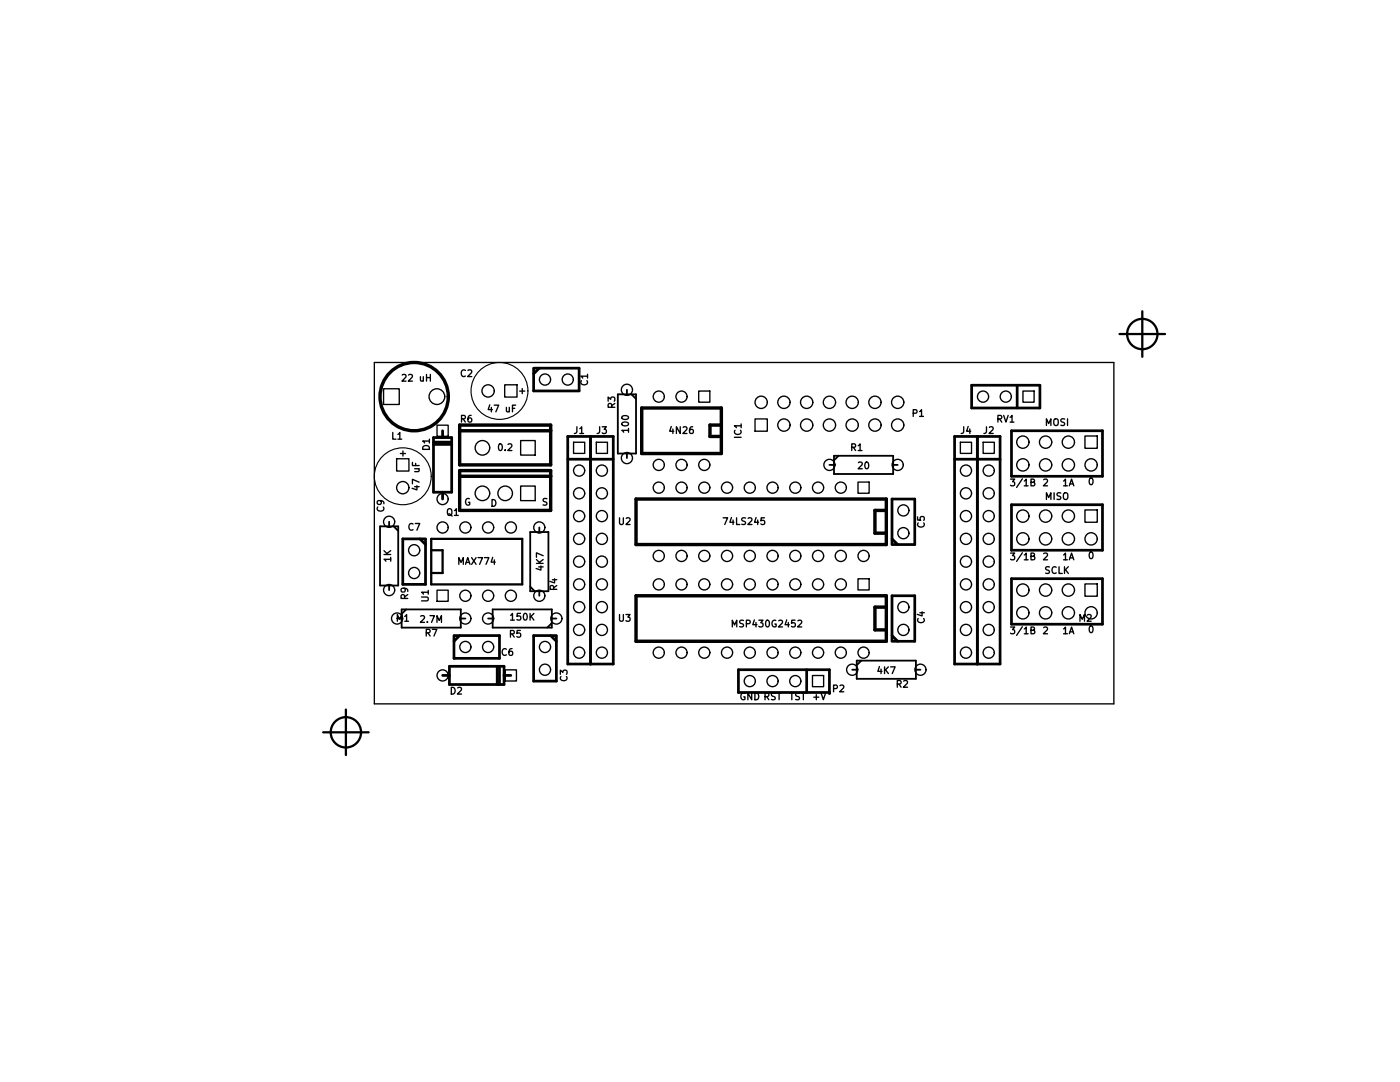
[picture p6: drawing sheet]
<svg xmlns="http://www.w3.org/2000/svg" width="279mm" height="216mm" viewBox="0 0 279 216" stroke-linecap="round" stroke-linejoin="round" font-family="sans-serif">
<g fill="none" stroke="#000" stroke-width=".45">
<path d="M223.4 66.7h9.1M228 62.1v9.1M86.1 109.8h2.2v4.5h-2.2M86.1 107.5h18.1v9.1h-18.1zM64.5 146.1h9.1M69 141.6v9.1"/>
<circle cx="228" cy="66.7" r="3"/>
<circle cx="69" cy="146.1" r="3"/>
</g>
<g fill="none" stroke="#000" stroke-width=".27">
<path d="M74.7 72.3h147.6v68.1h-147.6zM76.5 77.6h3.2v3.1h-3.2zM80.3 74.8l.5-.1 .2 .4-.8 1h.8M81.5 74.8l.6-.1 .2 .4-.8 1h.8M83.9 75.2l.1 .8 .3 .1 .2-.2M84.5 75.2v.9M85.1 74.7v1.4M85.1 75.3h.8M85.9 74.7v1.4M92.9 73.9a.64 .64 0 0 0-.9 .5 .64 .64 0 0 0 .6 .7l.3-.1M93.4 73.9l.5-.1 .3 .4-.9 .9h.9M100.7 76.8h2.5v2.4h-2.5z"/>
<path d="M103.7 78h1M104.2 77.5v1M116 76a.63 .63 0 0 0 .5 .8 .63 .63 0 0 0 .8-.6l-.2-.2M117.3 75.1h-1.4l.4 .3M117.3 74.7v.7M139.4 78h2.3v2.3h-2.3zM204.2 78h2.2v2.3h-2.2zM75.8 99.9l.3 .2-.1 .4-.2 .2h-.3l-.2-.3v-.3l.2-.2a.89 .89 0 0 1 1.1 .4v.2M78.4 86.3v1.3h.6M79.2 91.5h2.4v2.5h-2.4zM79.4 86.7l.4-.4v1.3M79.4 87.6h.8"/>
<path d="M79.9 90.5h1M80.4 90v1M82.3 92.3v.6h1.4M82.8 97.1h.9M82.8 93.5h.9M82.9 92.4v.5M83.2 96.9v.8l-1-.3M83.5 93.5l.2 .2-.1 .3-.8 .1M83.7 96.2l-1.4-.6v.9M84.4 89.2a.72 .72 0 0 1 .8-.3 .72 .72 0 0 1 .5 .8h-1.3zM85.7 88h-1.3l.3 .4M85.7 87.6v.8"/>
<path d="M87.2 84.8h2.2v2.3h-2.2zM92.1 83.6l.6-.1 .2-.2-.1-.3-.7-.1v1.3M92.4 83.6l.5 .6M93.7 99.5a.62 .62 0 0 0-.8 .6 .62 .62 0 0 0 .8 .6v-.5h-.2M94 82.9h-.4a.9 .9 0 0 0 0 1.3l.5-.1 .1-.4-.3-.3h-.3l-.2 .3M97.7 80.8l-.3 .9h.9M98.1 81.3v.9M98.2 99.7a.68 .68 0 0 1 .8 .7 .68 .68 0 0 1-.8 .6zM98.6 80.8h.9l-.5 1.4M99.6 88.7l.2-.1a.72 .72 0 0 1 .5 .6 .72 .72 0 0 1-.5 .7l-.3-.5zM100.8 89.8v.1M101.1 81.3v.8l.3 .1 .2-.1"/>
<path d="M101.4 88.7l.5-.1 .3 .3-.9 1h.9M101.6 81.3v.9M102.3 81.5h.4M102.9 80.8h-.6v1.4M103.9 87.9h2.9v2.9h-2.9zM103.9 97h2.9v2.9h-2.9zM109.1 99.5h-.5l-.2 .1v.4l.6 .2 .1 .3-.2 .3-.5-.1M114.5 88.2h2.2v2.3h-2.2zM115.1 85.2v1.1l-.5 .2M115.7 85.5l.4-.3v1.3M115.7 86.5h.8M119 88.2h2.2v2.3h-2.2z"/>
<path d="M119.7 85.2l-.1 1.1-.4 .2M120.2 85.2h.8l-.4 .5 .3 .1v.6l-.1 .1-.6-.1M121.4 80.1v-.9l.5 .5 .1-.4h.6l.1 .2-.1 .6M122.1 81.3l-.1-.7-.2-.1-.3 .1-.1 .7h1.3M122.7 80.5l-.6 .4M124.2 84.4a.79 .79 0 0 1 1.2 .3 .76 .76 0 0 1-1.3-.2zM124.2 83.1a.72 .72 0 0 1 1.2 .3 .76 .76 0 0 1-1.3-.2zM125.4 85.9h-1.3l.4 .4M125.4 85.5v.8M134 85.1l-.3 .9h.8M134.3 85.6v.9M135.8 85.2v1.3l-.8-1.3v1.3"/>
<path d="M136.3 85.3l.5-.1 .3 .3-.8 1h.8M138.2 85.2h-.3a.9 .9 0 0 0 0 1.3l.4-.1 .1-.5-.3-.2h-.4l-.1 .2M146.6 87.3h1.3M146.7 85.9a.63 .63 0 0 0 .4 .8 .63 .63 0 0 0 .8-.6l-.1-.2M147.9 85h-1.3l.4 .3M147.9 84.6v.7M150.7 83.6h2.4v2.4h-2.4zM170 89.3l.6-.1 .2-.2-.1-.3-.7-.1v1.3M170.3 89.3l.5 .6M171.2 96.2h2.3v2.2h-2.3zM171.3 88.9l.4-.3v1.3M171.3 89.9h.7"/>
<path d="M171.3 92.3l.5-.1 .3 .4-.8 .9h.8M172.8 92.3l.1-.1a.72 .72 0 0 1 .5 .7 .72 .72 0 0 1-.5 .6 .89 .89 0 0 1-.1-1.2zM182.3 82.5l.6-.1 .1-.2v-.3l-.7-.2v1.4M183.5 82.1l.4-.4v1.4M183.5 83.1h.8M191.7 88.2h2.2v2.3h-2.2zM192.3 85.2v1.1l-.5 .2M193.2 85.1l-.3 .9h.8M193.5 85.6v.9M196.2 88.2h2.2v2.3h-2.2zM196.9 85.2l-.1 1.1-.4 .2M197.4 85.3l.6-.1 .2 .3-.8 1h.8"/>
<path d="M199.2 83.6l.6-.1 .1-.2v-.3l-.7-.1v1.3M199.5 83.6l.4 .6M200.3 82.9l.5 1.3 .4-1.3M201.6 83.3l.4-.4v1.3M201.6 84.2h.8M201.7 95.6h.8l-.4 .5 .3 .1v.6l-.2 .1-.5-.1M204 95.5l-1.1 1.8M204.4 96l.4-.4v1.3M204.4 96.9h.8M205.8 96.2h.5l.1-.5-.6-.1v1.3h.5l.2-.1v-.3l-.3-.3M208.3 95.7l.5-.1 .3 .4-.9 .9h.9M208.8 99.7v-1.4l.5 1 .4-1v1.4"/>
<path d="M208.8 84.9v-1.3l.5 .9 .4-.9v1.3M210.4 98.3v1.4M210.5 83.6h.1a.45 .45 0 0 1 .6 .4v.5a.45 .45 0 0 1-.4 .4 .45 .45 0 0 1-.5-.4v-.5zM211.7 98.4l-.5-.1-.3 .3 .2 .3 .5 .3v.3l-.1 .2-.6-.1M212.3 96l.3-.4v1.3M212.3 96.9h.7M212.4 98.4l.1-.1a.45 .45 0 0 1 .6 .5v.4a.45 .45 0 0 1-.4 .5 .45 .45 0 0 1-.5-.5v-.4zM212.5 83.6h-.5l-.2 .1v.4l.5 .2 .2 .4-.3 .2-.5-.1M213 83.6v1.3M213.4 96.9l.5-1.3 .4 1.3M213.5 96.6h.7M216.5 87h2.5v2.4h-2.5z"/>
<path d="M217.5 95.5l.2-.1a.72 .72 0 0 1 .5 .6 .72 .72 0 0 1-.5 .7l-.3-.5zM75.4 101.2a.64 .64 0 0 0 .4 .8 .64 .64 0 0 0 .8-.6l-.1-.2M76.6 110.6h1.4M76.6 109.9l.8 .7M78 111.6h-1.4l.4 .4M78 111.2v.8M78 109.9l-.8 .6M80.6 117.4l.3 .2-.1 .4-.2 .1h-.3l-.3-.2 .1-.4 .2-.1a.89 .89 0 0 1 1.1 .4v.2M80.7 119.4v-.6l-.2-.2-.3 .1-.2 .7h1.4M81.4 118.6l-.7 .5M82.4 104.6a.64 .64 0 0 0-.9 .4 .64 .64 0 0 0 .7 .8l.2-.1M82.9 104.5h.9l-.6 1.3"/>
<path d="M84.1 119.1h1.1l.3 .3v.2l-.3 .3h-1.1M85.5 118.2h-1.4l.4 .4M85.5 117.8v.8M87.2 117.8h2.2v2.2h-2.2zM89.4 101.7l.2-.2a.45 .45 0 0 1 .6 .5v.4a.45 .45 0 0 1-.5 .5 .45 .45 0 0 1-.4-.5zM89.5 102.5l.7 .5M90.7 101.9l.4-.4v1.3M90.7 102.8h.8M91.6 112.6v-1.3l.4 .9 .5-.9v1.3M92.9 112.6l.5-1.3 .4 1.3M93 112.2h.7M94.1 111.3l.9 1.3"/>
<path d="M95 111.3l-.9 1.3M95.4 111.3h.9l-.6 1.3M96.7 111.3h.9l-.6 1.3M98.3 111.2l-.3 1h.8M98.7 111.7v.9M107.1 112.4h1.3M107.1 111.6l.7 .8M107.5 113.1h.9M108 112.9v.9l-1-.4M108.4 110.9l-1.3-.6v.9M108.4 111.6l-.8 .6M110.2 115.7h.9"/>
<path d="M110.5 117.6l-.1-.6-.2-.2-.3 .1-.1 .7h1.3M110.7 115.5v.8l-1-.3M111.1 116.8l-.6 .5M123.6 103.3v1.1l.3 .3h.2l.3-.3v-1.1M125 103.4l.5-.1 .2 .4-.8 1h.8M144.3 103.3h.9l-.6 1.4M146 103.3l-.3 .9h.8M146.3 103.8v.9M147 103.3v1.4h.6M148.8 103.4l-.5-.1-.2 .1v.4l.6 .3 .1 .3-.3 .3-.5-.1M149.3 103.4l.5-.1 .3 .4-.9 1h.9M150.9 103.3l-.3 .9h.8"/>
<path d="M151.2 103.8v.9M152.6 103.3h-.7v.7l.1-.2 .5 .1 .1 .2v.4l-.2 .2-.5-.2M171.2 115.5h2.3v2.2h-2.3zM183.1 103.1v.7h.7l-.2-.2 .1-.4 .2-.1h.4l.2 .2-.2 .5M183.3 104.3a.63 .63 0 0 0 .4 .9 .63 .63 0 0 0 .8-.6l-.2-.3M201.7 110.4h.8l-.4 .5 .3 .1v.6l-.2 .1-.5-.1M204 110.3l-1.1 1.7M204.4 110.7l.4-.3v1.3M204.4 111.7h.8M205.8 111l.5-.1 .1-.4-.6-.1v1.3h.5l.2-.1v-.3l-.3-.3M208.3 110.5l.5-.1 .3 .3-.9 1h.9M209.4 113.1h-.5l-.2 .1v.4l.6 .2 .1 .4-.2 .2h-.5"/>
<path d="M210.8 113.2a.64 .64 0 0 0-.9 .5 .64 .64 0 0 0 .6 .7l.3-.1M211.4 113.1v1.3h.6M212.3 110.7l.3-.3v1.3M212.3 111.7h.7M212.4 113.1v1.3M212.6 113.7l.6 .7M213.2 113.1l-.8 .7M213.4 111.7l.5-1.3 .4 1.3M213.5 111.3h.7M216.5 101.8h2.5v2.4h-2.5zM216.5 116.5h2.5v2.5h-2.5zM217.5 110.3l.2-.2a.72 .72 0 0 1 .5 .7 .72 .72 0 0 1-.5 .7l-.3-.5z"/>
<path d="M79.3 124v-1.4l.4 1 .5-1v1.4M80.8 123l.3-.4v1.4M80.8 124h.7M84 123l.5-.2 .2 .4-.8 1h.8M85.1 126.3l.6-.1 .1-.2v-.3l-.7-.1v1.3M85.3 124.1v.1M85.4 126.3l.4 .6M85.8 122.8h.9l-.6 1.4M86.3 125.6h.9l-.6 1.3M87.2 124.2v-1.4l.5 1 .4-1v1.4M90.1 137.2a.68 .68 0 0 1 .7 .6 .68 .68 0 0 1-.7 .7zM91.3 137.3l.6-.1 .2 .3-.8 1h.8"/>
<path d="M100.8 133.7h2.3v2.2h-2.3zM101 129.6a.64 .64 0 0 0-.8 .4 .64 .64 0 0 0 .6 .8l.2-.2M101.9 126.5l.6-.1 .1-.2v-.3l-.7-.1v1.3M101.9 122.8l.4-.4v1.3M101.9 123.7h.8M102.2 126.5l.4 .6M102.2 129.4l-.4 .1a.9 .9 0 0 0 0 1.3l.5-.2v-.4l-.2-.3h-.3l-.2 .3M103.9 125.8h-.7l-.1 .6 .2-.1 .5 .1 .1 .2v.4l-.2 .1-.6-.1M103.9 122.4h-.7v.6l.2-.1 .4 .1 .1 .2v.4l-.2 .1-.5-.1M104.6 122.5l.2-.1a.72 .72 0 0 1 .4 .7 .72 .72 0 0 1-.4 .6 .89 .89 0 0 1-.2-1.2zM105.8 122.4v1.3M106 123l.6 .7"/>
<path d="M106.6 122.4l-.8 .8M111.8 134.5v-.8l.5 .5 .2-.4h.5l.2 .2-.2 .5M112 135a.64 .64 0 0 0 .4 .9 .64 .64 0 0 0 .8-.6l-.2-.3M123.6 122.6v1.1l.3 .3h.2l.3-.3v-1.1M124.9 122.6h.8l-.4 .5 .4 .2v.5l-.2 .2-.6-.2M146.1 125.1v-1.3l.5 .9 .4-.9v1.3M148.4 123.8h-.5l-.3 .2 .1 .3 .6 .3v.4l-.2 .1-.5-.1M148.6 138.4a.62 .62 0 0 0-.8 .6 .62 .62 0 0 0 .8 .6l.1-.5h-.3M149 124.5l.6-.1 .1-.2v-.3l-.7-.1v1.3M150 138.3v1.3l-.7-1.3v1.3M150.6 123.7l-.4 .9h.9M150.7 138.3a.68 .68 0 0 1 .7 .7 .68 .68 0 0 1-.7 .6z"/>
<path d="M150.9 124.2v.9M151.4 123.8h.9l-.5 .5 .4 .1v.6l-.2 .1-.6-.1M152.7 139l.6-.1 .1-.2v-.3l-.7-.1v1.3M152.9 123.9l.2-.1a.72 .72 0 0 1 .5 .6 .72 .72 0 0 1-.5 .7l-.3-.5zM153 139l.4 .6M154.7 138.4l-.5-.1-.2 .1v.4l.6 .3 .1 .3-.2 .2h-.5M154.8 123.8a.62 .62 0 0 0-.7 .6 .62 .62 0 0 0 .7 .6l.1-.5h-.3M155.1 138.3h.8M155.4 123.9l.5-.1 .3 .3-.9 1h.9M155.5 138.3v1.3M157 123.7l-.3 .9h.8M157.3 124.2v.9"/>
<path d="M157.6 138.3h.8M158 138.3v1.3M158.7 123.8h-.7v.6l.2-.1h.4l.1 .2v.5l-.2 .1-.5-.1M159.2 123.9l.5-.1 .3 .3-.8 1h.8M159.6 138.4l-.6-.1-.2 .2 .1 .4 .6 .2v.4l-.2 .1h-.5M159.9 138.3h.8M160.3 138.3v1.3M162.1 134.8h2.3v2.2h-2.3zM162.4 139.1h1M162.9 138.6v1M163.9 138.3l.4 1.3 .5-1.3M166.4 137.4l.6-.1 .1-.2v-.3l-.7-.1v1.3"/>
<path d="M167.6 136.8l.5-.1 .3 .4-.8 .9h.8M175.5 133l-.3 1h.8M175.8 133.5v.9M176.5 133.1v1.3M176.7 133.6l.6 .8M177.3 133.1l-.8 .7M177.7 133.1h.9l-.5 1.3M179.1 136.5l.6-.1 .1-.2v-.3l-.7-.1v1.3M179.4 136.5l.4 .6M180.3 135.9l.6-.1 .2 .4-.8 .9h.8M183.3 123.4a.64 .64 0 0 0 .4 .9 .64 .64 0 0 0 .8-.6l-.2-.3M183.6 122.3h.9"/>
<path d="M184 122.1v.8l-.9-.3M201.7 125.1h.8l-.4 .5 .3 .2v.5l-.2 .2-.5-.2M204 125.1l-1.1 1.7M204.4 125.5l.4-.4v1.4M204.4 126.5h.8M205.8 125.8l.5-.1 .1-.5-.6-.1v1.4h.5l.2-.2v-.3l-.3-.2M208.3 125.2l.5-.1 .3 .4-.9 1h.9M212.3 125.5l.3-.4v1.4M212.3 126.5h.7M213.4 126.5l.5-1.4 .4 1.4M213.5 126.1h.7M215.5 124v-1.4l.5 1 .4-1v1.4"/>
<path d="M217 122.7l.5-.1 .3 .4-.9 1h.9M217.5 125l.2-.1a.72 .72 0 0 1 .5 .7 .72 .72 0 0 1-.5 .6l-.3-.5z"/>
<circle cx="87.2" cy="79.1" r="1.57"/>
<circle cx="97.4" cy="78" r="1.23"/>
<circle cx="108.8" cy="75.7" r="1.11"/>
<circle cx="113.3" cy="75.7" r="1.11"/>
<circle cx="125.1" cy="77.8" r="1.11"/>
<circle cx="131.5" cy="79.1" r="1.11"/>
<circle cx="136" cy="79.1" r="1.11"/>
<circle cx="196.2" cy="79.1" r="1.11"/>
<circle cx="200.7" cy="79.1" r="1.11"/>
<circle cx="80.4" cy="97.3" r="1.23"/>
<circle cx="88.3" cy="99.6" r="1.11"/>
<circle cx="96.3" cy="89.4" r="1.45"/>
<circle cx="96.3" cy="98.4" r="1.45"/>
<circle cx="100.8" cy="98.4" r="1.45"/>
<circle cx="115.6" cy="93.9" r="1.11"/>
<circle cx="115.6" cy="98.4" r="1.11"/>
<circle cx="120.1" cy="93.9" r="1.11"/>
<circle cx="120.1" cy="98.4" r="1.11"/>
<circle cx="125.1" cy="91.4" r="1.11"/>
<circle cx="131.5" cy="97.3" r="1.11"/>
<circle cx="131.5" cy="92.8" r="1.11"/>
<circle cx="136" cy="97.3" r="1.11"/>
<circle cx="136" cy="92.8" r="1.11"/>
<circle cx="140.6" cy="92.8" r="1.11"/>
<circle cx="140.6" cy="97.3" r="1.11"/>
<circle cx="145.1" cy="97.3" r="1.11"/>
<circle cx="149.6" cy="97.3" r="1.11"/>
<circle cx="151.9" cy="80.3" r="1.23"/>
<circle cx="154.2" cy="97.3" r="1.11"/>
<circle cx="156.4" cy="80.3" r="1.23"/>
<circle cx="156.4" cy="84.8" r="1.23"/>
<circle cx="158.7" cy="97.3" r="1.11"/>
<circle cx="161" cy="84.8" r="1.23"/>
<circle cx="161" cy="80.3" r="1.23"/>
<circle cx="163.3" cy="97.3" r="1.11"/>
<circle cx="165.5" cy="80.3" r="1.23"/>
<circle cx="165.5" cy="84.8" r="1.23"/>
<circle cx="165.5" cy="92.8" r="1.11"/>
<circle cx="167.8" cy="97.3" r="1.11"/>
<circle cx="170.1" cy="80.3" r="1.23"/>
<circle cx="170.1" cy="84.8" r="1.23"/>
<circle cx="174.6" cy="80.3" r="1.23"/>
<circle cx="174.6" cy="84.8" r="1.23"/>
<circle cx="179.2" cy="92.8" r="1.11"/>
<circle cx="179.2" cy="84.8" r="1.23"/>
<circle cx="179.2" cy="80.3" r="1.23"/>
<circle cx="192.8" cy="93.9" r="1.11"/>
<circle cx="192.8" cy="98.4" r="1.11"/>
<circle cx="197.3" cy="93.9" r="1.11"/>
<circle cx="197.3" cy="98.4" r="1.11"/>
<circle cx="204.1" cy="92.8" r="1.23"/>
<circle cx="204.1" cy="88.2" r="1.23"/>
<circle cx="208.7" cy="92.8" r="1.23"/>
<circle cx="208.7" cy="88.2" r="1.23"/>
<circle cx="213.2" cy="92.8" r="1.23"/>
<circle cx="213.2" cy="88.2" r="1.23"/>
<circle cx="217.8" cy="92.8" r="1.23"/>
<circle cx="77.7" cy="104.1" r="1.11"/>
<circle cx="77.7" cy="117.7" r="1.11"/>
<circle cx="82.7" cy="109.8" r="1.11"/>
<circle cx="82.7" cy="114.3" r="1.11"/>
<circle cx="88.3" cy="105.3" r="1.11"/>
<circle cx="92.9" cy="105.3" r="1.11"/>
<circle cx="92.9" cy="118.9" r="1.11"/>
<circle cx="97.4" cy="105.3" r="1.11"/>
<circle cx="97.4" cy="118.9" r="1.11"/>
<circle cx="102" cy="105.3" r="1.11"/>
<circle cx="102" cy="118.9" r="1.11"/>
<circle cx="107.6" cy="105.3" r="1.11"/>
<circle cx="107.6" cy="118.9" r="1.11"/>
<circle cx="115.6" cy="107.5" r="1.11"/>
<circle cx="115.6" cy="103" r="1.11"/>
<circle cx="115.6" cy="116.6" r="1.11"/>
<circle cx="115.6" cy="112.1" r="1.11"/>
<circle cx="120.1" cy="107.5" r="1.11"/>
<circle cx="120.1" cy="103" r="1.11"/>
<circle cx="120.1" cy="116.6" r="1.11"/>
<circle cx="120.1" cy="112.1" r="1.11"/>
<circle cx="131.5" cy="110.9" r="1.11"/>
<circle cx="131.5" cy="116.6" r="1.11"/>
<circle cx="136" cy="110.9" r="1.11"/>
<circle cx="136" cy="116.6" r="1.11"/>
<circle cx="140.6" cy="110.9" r="1.11"/>
<circle cx="140.6" cy="116.6" r="1.11"/>
<circle cx="145.1" cy="110.9" r="1.11"/>
<circle cx="145.1" cy="116.6" r="1.11"/>
<circle cx="149.6" cy="110.9" r="1.11"/>
<circle cx="149.6" cy="116.6" r="1.11"/>
<circle cx="154.2" cy="110.9" r="1.11"/>
<circle cx="154.2" cy="116.6" r="1.11"/>
<circle cx="158.7" cy="110.9" r="1.11"/>
<circle cx="158.7" cy="116.6" r="1.11"/>
<circle cx="163.3" cy="110.9" r="1.11"/>
<circle cx="163.3" cy="116.6" r="1.11"/>
<circle cx="167.8" cy="110.9" r="1.11"/>
<circle cx="167.8" cy="116.6" r="1.11"/>
<circle cx="172.3" cy="110.9" r="1.11"/>
<circle cx="180.3" cy="106.4" r="1.11"/>
<circle cx="180.3" cy="101.8" r="1.11"/>
<circle cx="192.8" cy="103" r="1.11"/>
<circle cx="192.8" cy="107.5" r="1.11"/>
<circle cx="192.8" cy="112.1" r="1.11"/>
<circle cx="192.8" cy="116.6" r="1.11"/>
<circle cx="197.3" cy="103" r="1.11"/>
<circle cx="197.3" cy="107.5" r="1.11"/>
<circle cx="197.3" cy="116.6" r="1.11"/>
<circle cx="197.3" cy="112.1" r="1.11"/>
<circle cx="204.1" cy="117.7" r="1.23"/>
<circle cx="204.1" cy="107.5" r="1.23"/>
<circle cx="204.1" cy="103" r="1.23"/>
<circle cx="208.7" cy="117.7" r="1.23"/>
<circle cx="208.7" cy="107.5" r="1.23"/>
<circle cx="208.7" cy="103" r="1.23"/>
<circle cx="213.2" cy="117.7" r="1.23"/>
<circle cx="213.2" cy="107.5" r="1.23"/>
<circle cx="213.2" cy="103" r="1.23"/>
<circle cx="217.8" cy="107.5" r="1.23"/>
<circle cx="79.2" cy="123.4" r="1.11"/>
<circle cx="88.3" cy="134.8" r="1.11"/>
<circle cx="92.9" cy="129.1" r="1.11"/>
<circle cx="92.9" cy="123.4" r="1.11"/>
<circle cx="97.4" cy="129.1" r="1.11"/>
<circle cx="97.4" cy="123.4" r="1.11"/>
<circle cx="108.8" cy="133.6" r="1.11"/>
<circle cx="108.8" cy="129.1" r="1.11"/>
<circle cx="111" cy="123.4" r="1.11"/>
<circle cx="115.6" cy="125.7" r="1.11"/>
<circle cx="115.6" cy="121.1" r="1.11"/>
<circle cx="115.6" cy="130.2" r="1.11"/>
<circle cx="120.1" cy="125.7" r="1.11"/>
<circle cx="120.1" cy="121.1" r="1.11"/>
<circle cx="120.1" cy="130.2" r="1.11"/>
<circle cx="131.5" cy="130.2" r="1.11"/>
<circle cx="136" cy="130.2" r="1.11"/>
<circle cx="140.6" cy="130.2" r="1.11"/>
<circle cx="145.1" cy="130.2" r="1.11"/>
<circle cx="149.6" cy="135.9" r="1.11"/>
<circle cx="149.6" cy="130.2" r="1.11"/>
<circle cx="154.2" cy="135.9" r="1.11"/>
<circle cx="154.2" cy="130.2" r="1.11"/>
<circle cx="158.7" cy="135.9" r="1.11"/>
<circle cx="158.7" cy="130.2" r="1.11"/>
<circle cx="163.3" cy="130.2" r="1.11"/>
<circle cx="167.8" cy="130.2" r="1.11"/>
<circle cx="170.1" cy="133.6" r="1.11"/>
<circle cx="172.3" cy="130.2" r="1.11"/>
<circle cx="180.3" cy="125.7" r="1.11"/>
<circle cx="180.3" cy="121.1" r="1.11"/>
<circle cx="183.7" cy="133.6" r="1.11"/>
<circle cx="192.8" cy="125.7" r="1.11"/>
<circle cx="192.8" cy="121.1" r="1.11"/>
<circle cx="192.8" cy="130.2" r="1.11"/>
<circle cx="197.3" cy="125.7" r="1.11"/>
<circle cx="197.3" cy="121.1" r="1.11"/>
<circle cx="197.3" cy="130.2" r="1.11"/>
<circle cx="204.1" cy="122.3" r="1.23"/>
<circle cx="208.7" cy="122.3" r="1.23"/>
<circle cx="213.2" cy="122.3" r="1.23"/>
<circle cx="217.8" cy="122.3" r="1.23"/>
</g>
<g fill="none" stroke="#000" stroke-width=".54">
<path d="M106.5 73.5v4.5h9.1v-4.5h-9M107.6 73.5l-1.1 1.1M193.9 76.9h13.6v4.5h-13.6zM203 76.9v4.5M86.5 87.3h3.6v10.9h-3.6zM86.5 88.2h3.6M86.5 88.7h3.6M88.3 86v1.3M88.3 98.2v1.4M113.3 87.1h9.1v45.4h-9.1zM113.3 91.6h9.1M117.8 87.1v45.4"/>
<path d="M190.5 87.1h9.1v45.4h-9.1zM190.5 91.6h9.1M195 87.1v45.4M201.9 86h18.1v9h-18.1zM83.8 107.5l1.1 1.2M84.9 107.5h-4.5v9.1h4.5v-9M178 108.6v-9h4.6v9.1h-4.6M178 107.5l1.2 1.2M201.9 100.7h18.1v9.1h-18.1zM201.9 115.5h18.1v9.1h-18.1zM88.3 134.8h1.4M89.7 133h10.9v3.6h-10.9z"/>
<path d="M90.6 126.8v4.6h9.1v-4.6h-9M91.7 126.8l-1.1 1.2M99.2 133v3.6M99.7 133v3.6M100.6 134.8h1.4M109.9 126.8l1.1 1.2M111 126.8h-4.5v9.1h4.5v-9M147.4 133.6h18.1v4.6h-18.1zM161 133.6v4.6M178 127.9v-9h4.6v9.1h-4.6M178 126.8l1.2 1.2"/>
</g>
<g fill="none" stroke="#000" stroke-width=".68">
<path d="M91.7 93.9h18.2v7.9h-18.2zM91.7 84.8h18.2v8h-18.2zM91.7 86h18.2M91.7 95h18.2M126.9 99.6h50v9.1h-50zM128.1 81.4h15.9v9.1h-15.9zM144 84.8h-2.3v2.3h2.3M126.9 118.9h50v9.1h-50zM176.9 101.8h-2.3v4.6h2.3M176.9 121.1h-2.3v4.6h2.3"/>
<circle cx="82.7" cy="79.1" r="6.8"/>
</g>
<g fill="none" stroke="#000" stroke-width=".23">
<circle cx="99.7" cy="78" r="5.7"/>
<circle cx="80.4" cy="95" r="5.7"/>
</g>
<g fill="none" stroke="#000" stroke-width=".36">
<path d="M123.3 78.7h3.6v11.8h-3.6zM125.1 77.8v.9M126 78.7l.9 .9M125.1 90.5v.9M165.5 92.8h.9M166.4 90.9h11.8v3.7h-11.8zM167.3 90.9l-.9 1M178.2 92.8h1M75.8 105h3.7v11.8h-3.7zM77.7 104.1v.9M77.7 116.8v.9M78.6 105l.9 .9"/>
<path d="M105.8 106.2h3.6v11.8h-3.6zM105.8 117.1l.9 .9M107.6 105.3v.9M107.6 118v.9M79.2 123.4h1M80.2 121.6h11.8v3.6h-11.8zM81.1 121.6l-.9 .9M92 123.4h.9M97.4 123.4h.9M98.3 121.6h11.8v3.6h-11.8zM110.1 123.4h.9M110.1 124.3l-.9 .9"/>
<path d="M170.1 133.6h.9M171 131.8h11.8v3.7h-11.8zM171.9 131.8l-.9 .9M182.8 133.6h.9"/>
</g>
<circle cx="165.5" cy="138.2" r=".27" fill="#000"/>
</svg>
